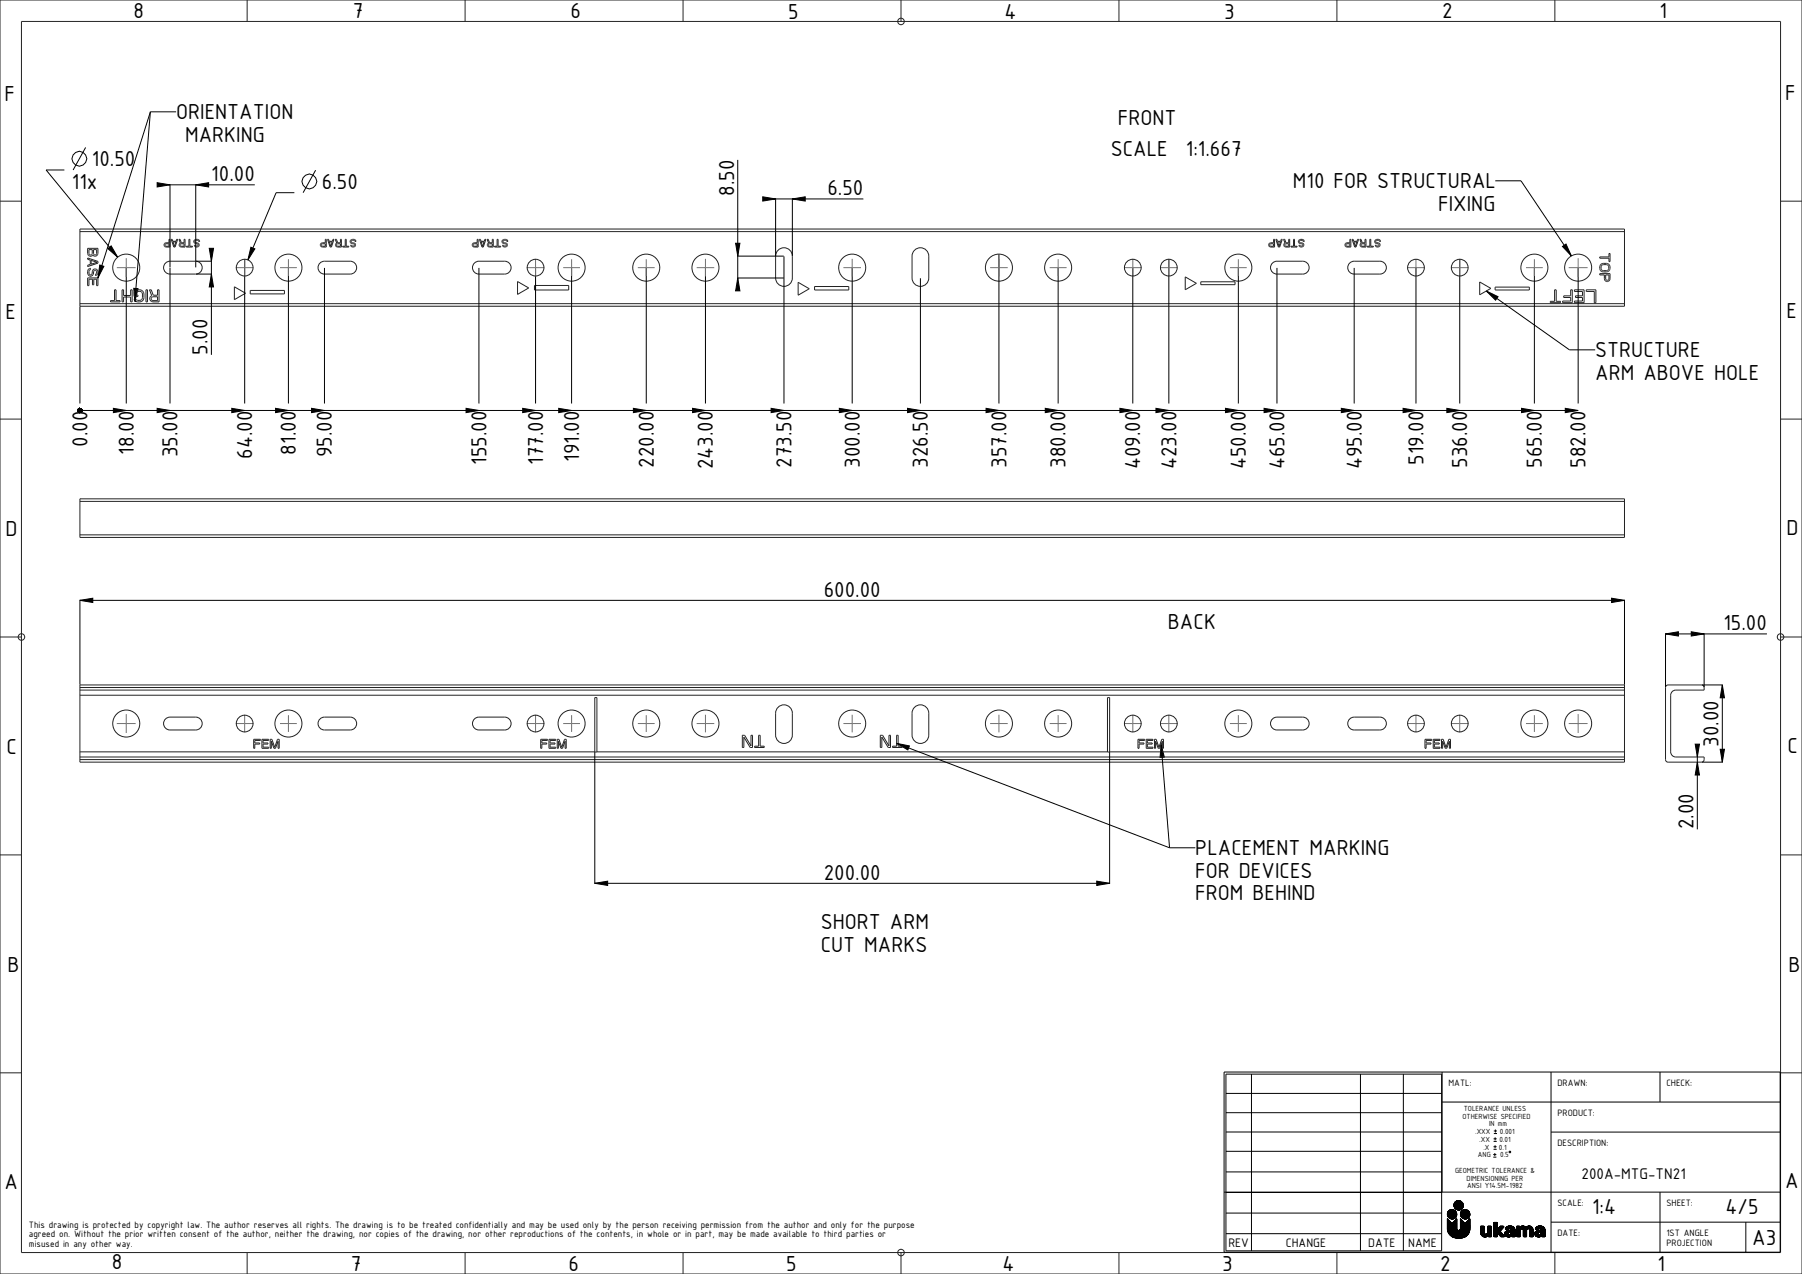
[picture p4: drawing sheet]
<svg xmlns="http://www.w3.org/2000/svg" width="420mm" height="297mm" viewBox="0 0 420 297" stroke-linecap="round" stroke-linejoin="round" font-family="sans-serif">
<defs><g id="words">
<g font-size="5.4">
<text x="31.1" y="4.2">8</text>
<text x="82.2" y="4.3">7</text>
<text x="132.9" y="4.3">6</text>
<text x="183.7" y="4.3">5</text>
<text x="234.1" y="4.3">4</text>
<text x="285.3" y="4.4">3</text>
<text x="336.2" y="4.2">2</text>
<text x="386.8" y="4.3">1</text>
<text x="1.1" y="23.5">F</text>
<text x="416.1" y="23.3">F</text>
<text x="41" y="27.8">ORIENTATION</text>
<text x="260.6" y="29.1">FRONT</text>
<text x="43.2" y="33.1">MARKING</text>
<text x="21.4" y="38.8">10.50</text>
<text x="258.9" y="36.3">SCALE</text>
<text x="276.4" y="36.3">1:1.667</text>
<text x="16.7" y="44">11x</text>
<text x="49.2" y="42.2">10.00</text>
<text x="75" y="44.1">6.50</text>
<text x="171.1" y="45.7" transform="rotate(-90 171.1 45.7)">8.50</text>
<text x="192.8" y="45.5">6.50</text>
<text x="301.4" y="43.9">M10 FOR STRUCTURAL</text>
<text x="335.2" y="49.2">FIXING</text>
<text x="1.3" y="74.3">E</text>
<text x="416.4" y="74.1">E</text>
<text x="48.4" y="82.7" transform="rotate(-90 48.4 82.7)">5.00</text>
<text x="371.8" y="83.3">STRUCTURE</text>
<text x="371.8" y="88.6">ARM ABOVE HOLE</text>
<text x="20.4" y="104.2" transform="rotate(-90 20.4 104.2)">0.00</text>
<text x="31.2" y="106" transform="rotate(-90 31.2 106)">18.00</text>
<text x="41.4" y="106.7" transform="rotate(-90 41.4 106.7)">35.00</text>
<text x="58.8" y="107" transform="rotate(-90 58.8 107)">64.00</text>
<text x="69" y="106" transform="rotate(-90 69 106)">81.00</text>
<text x="77.4" y="106.7" transform="rotate(-90 77.4 106.7)">95.00</text>
<text x="135" y="107.7" transform="rotate(-90 135 107.7)">191.00</text>
<text x="113.4" y="108.4" transform="rotate(-90 113.4 108.4)">155.00</text>
<text x="126.6" y="108.4" transform="rotate(-90 126.6 108.4)">177.00</text>
<text x="152.4" y="109.1" transform="rotate(-90 152.4 109.1)">220.00</text>
<text x="166.2" y="109.4" transform="rotate(-90 166.2 109.4)">243.00</text>
<text x="184.5" y="109.1" transform="rotate(-90 184.5 109.1)">273.50</text>
<text x="200.4" y="109.1" transform="rotate(-90 200.4 109.1)">300.00</text>
<text x="216.3" y="109.1" transform="rotate(-90 216.3 109.1)">326.50</text>
<text x="234.6" y="109.1" transform="rotate(-90 234.6 109.1)">357.00</text>
<text x="248.4" y="109.1" transform="rotate(-90 248.4 109.1)">380.00</text>
<text x="265.8" y="109.4" transform="rotate(-90 265.8 109.4)">409.00</text>
<text x="274.2" y="109.4" transform="rotate(-90 274.2 109.4)">423.00</text>
<text x="290.4" y="109.4" transform="rotate(-90 290.4 109.4)">450.00</text>
<text x="299.4" y="109.4" transform="rotate(-90 299.4 109.4)">465.00</text>
<text x="317.4" y="109.4" transform="rotate(-90 317.4 109.4)">495.00</text>
<text x="331.8" y="108.4" transform="rotate(-90 331.8 108.4)">519.00</text>
<text x="342" y="109.1" transform="rotate(-90 342 109.1)">536.00</text>
<text x="359.4" y="109.1" transform="rotate(-90 359.4 109.1)">565.00</text>
<text x="369.6" y="109.1" transform="rotate(-90 369.6 109.1)">582.00</text>
<text x="1.3" y="124.9">D</text>
<text x="416.4" y="124.7">D</text>
<text x="192" y="139.1">600.00</text>
<text x="272.2" y="146.6">BACK</text>
<text x="401.7" y="146.9">15.00</text>
<text x="1.5" y="175.8">C</text>
<text x="400.6" y="174.1" transform="rotate(-90 400.6 174.1)">30.00</text>
<text x="416.6" y="175.6">C</text>
<text x="394.7" y="193.3" transform="rotate(-90 394.7 193.3)">2.00</text>
<text x="278.6" y="199.4">PLACEMENT MARKING</text>
<text x="192" y="205">200.00</text>
<text x="278.6" y="204.6">FOR DEVICES</text>
<text x="278.6" y="209.9">FROM BEHIND</text>
<text x="191.3" y="216.7">SHORT ARM</text>
<text x="191.3" y="221.9">CUT MARKS</text>
<text x="1.8" y="226.7">B</text>
<text x="416.8" y="226.5">B</text>
<text x="1" y="277.2">A</text>
<text x="416.1" y="277">A</text>
<text x="371.1" y="283">1:4</text>
<text x="402.2" y="283.1">4/5</text>
<text x="408.4" y="290.2">A3</text>
<text x="26.1" y="295.8">8</text>
<text x="81.8" y="296.2">7</text>
<text x="132.5" y="296.3">6</text>
<text x="183.2" y="296.3">5</text>
<text x="233.7" y="296.3">4</text>
<text x="284.8" y="296.4">3</text>
<text x="335.7" y="296.2">2</text>
<text x="386.3" y="296.2">1</text>
</g>
<text font-size="3.9" x="368.6" y="274.9">200A-MTG-TN21</text>
<g font-size="3.1">
<text x="286.3" y="290.6">REV</text>
<text x="299.7" y="290.6">CHANGE</text>
<text x="318.9" y="290.6">DATE</text>
<text x="328.2" y="290.6">NAME</text>
</g>
<g font-size="2.3">
<text x="337.6" y="253.2">MATL:</text>
<text x="363" y="253.2">DRAWN:</text>
<text x="388.4" y="253.2">CHECK:</text>
<text x="363" y="260.2">PRODUCT:</text>
<text x="363" y="267.2">DESCRIPTION:</text>
<text x="363" y="281.2">SCALE:</text>
<text x="388.4" y="281.2">SHEET:</text>
<text x="6.7" y="286.2">This drawing is protected by copyright law. The author reserves all rights. The drawing is to be treated confidentially and may be used only by the person receiving permission from the author and only for the purpose</text>
<text x="6.7" y="288.4">agreed on. Without the prior written consent of the author, neither the drawing, nor copies of the drawing, nor other reproductions of the contents, in whole or in part, may be made available to third parties or</text>
<text x="6.7" y="290.7">misused in any other way.</text>
<text x="363" y="288.2">DATE:</text>
<text x="388.4" y="288.2">1ST ANGLE</text>
<text x="388.4" y="290.4">PROJECTION</text>
</g>
<g font-size="1.9">
<text x="340.9" y="260.8">OTHERWISE SPECIFIED</text>
<text x="341.2" y="259">TOLERANCE UNLESS</text>
<text x="347.1" y="262.6">IN mm</text>
<text x="343.8" y="264.4">.XXX</text>
<text x="344.5" y="269.8">ANG</text>
<text x="344.8" y="266.2">.XX</text>
<text x="345.7" y="268">.X</text>
<text x="349.3" y="268">0.1</text>
<text x="349.5" y="266.2">0.01</text>
<text x="349.6" y="264.4">0.001</text>
<text x="349.6" y="269.8">0.5</text>
<text x="339.1" y="273.4">GEOMETRIC TOLERANCE &amp;</text>
<text x="341.8" y="275.2">DIMENSIONING PER</text>
<text x="342" y="277">ANSI Y14.5M-1982</text>
</g>
</g></defs>
<g fill="none" stroke="#000" stroke-width=".23">
<path d="M15 39.6h-4.3l16.7 20.4M20 34.4l-3 5.2M35 26.1l-12.2 38.7M35 26.1l-3.6 44.1 .4 .1M35 26.1h6M73.6 39.7l-3 5.2M172 37.3v28M25.1 58l.8-.7 1.5 2.7zM36.6 42.6l3 .5-3 .5zM39.1 43.1h20.3M39.6 43v19.3M45.6 43.1l3-.5v1z"/>
<path d="M45.6 43v19.3M48.8 57.9h1l-.5 3zM58.5 57.6l.9 .4-1.6 2.6zM68.6 44.9h-4.2l-6.6 15.7M171.5 56.7h1l-.5 3zM171.8 59.7h10.9M177.8 45.9l3 .5-3 .5zM180.3 46.4h20.9M180.8 46.3v13.3M182.7 59.8v34.3M184.7 46.4l3-.5v1zM184.7 46.3v13.3"/>
<path d="M232.8 59.3v34.8M348.5 42.2h6l11.7 17.5M364.2 57.5l.8-.6 1.2 2.8zM18.6 71.5v22.6M23.3 61.8l.9 .3-1.4 2.7zM29.4 62.5v31.6M31.2 67.2l1 .1-.8 2.9zM39.6 62.5v31.6M45.7 63.9h3.7M45.7 60.9h3.7M49.3 63.9l.5 3h-1zM49.3 60.4v22.3"/>
<path d="M57 60.5v33.6M67.2 62.5v31.6M75.6 62.5v31.6M111.6 62.5v31.6M124.8 62.5v31.6M133.2 62.5v31.6M150.6 62.5v31.6M164.4 62.5v31.6M171.8 64.8h10.9M172 64.8l.5 3h-1zM198.6 62.5v31.6M214.5 64.9v29.2"/>
<path d="M246.6 62.5v31.6M264 62.5v31.6M272.4 60.5v33.6M288.6 62.5v31.6M297.6 62.5v31.6M315.6 62.5v31.6M330 62.5v31.6M340.2 60.5v33.6M346.4 67.8l2.8 1.4-.6 .8zM346.4 67.8l19.4 13.8h6M357.6 62.5v31.6M367.8 62.5v31.6"/>
<path d="M18.2 95.5l.3-.3 .4 .1 .2 .4-.2 .4-.4 .1-.3-.3zM18.6 95.7h349.2M26.4 95.2l3 .5-3 .5zM36.6 95.2l3 .5-3 .5zM54 95.2l3 .5-3 .5zM64.2 95.2l3 .5-3 .5zM72.6 95.2l3 .5-3 .5zM108.6 95.2l3 .5-3 .5zM121.8 95.2l3 .5-3 .5zM130.2 95.2l3 .5-3 .5zM147.6 95.2l3 .5-3 .5zM161.4 95.2l3 .5-3 .5z"/>
<path d="M179.7 95.2l3 .5-3 .5zM195.6 95.2l3 .5-3 .5zM211.5 95.2l3 .5-3 .5zM229.8 95.2l3 .5-3 .5zM243.6 95.2l3 .5-3 .5zM261 95.2l3 .5-3 .5zM269.4 95.2l3 .5-3 .5zM285.6 95.2l3 .5-3 .5zM294.6 95.2l3 .5-3 .5zM312.6 95.2l3 .5-3 .5zM327 95.2l3 .5-3 .5zM337.2 95.2l3 .5-3 .5z"/>
<path d="M354.6 95.2l3 .5-3 .5zM364.8 95.2l3 .5-3 .5zM18.6 140l3-.5v1zM18.6 139.8v19.8M18.6 140h360M375.6 139.5l3 .5-3 .5zM378.6 139.8v19.8M388.2 147.8l3-.5v1zM388.2 147.7v12.5M388.2 147.8h23.6M394.2 147.3l3 .5-3 .5zM396.7 159.7h4.9"/>
<path d="M397.2 147.7v12.5M401.4 159.7l.5 3h-1zM401.4 159.7v18M138.6 175.3v30.7M209 173.3l3 .6-.4 .9zM209 173.3l63.6 24.3M258.6 175.3v30.7M270.6 173.6l.8 2.9-1 .1zM270.6 173.6l2 24M395.1 173.5h1l-.5 3zM395.6 177.7l.5 3h-1zM395.6 176v17.3"/>
<path d="M396.7 177.7h4.9M400.9 174.7h1l-.5 3zM272.6 197.6h6M138.6 205.9l3-.5v1zM138.6 205.9h120M255.6 205.4l3 .5-3 .5zM285.3 249.9h129.6v42h-129.6zM285.7 250.4h50.3v41.2h-50.3zM285.7 254.9h50.3M285.7 259.4h50.3M291.7 250.4v41.2M317.1 250.4v41.2"/>
<path d="M327.1 250.4v41.2M336.1 256.9h78.8M336.1 249.9v28M361.5 249.9v42M386.9 249.9v7M285.3 277.9h129.6M285.7 263.9h50.3M285.7 268.4h50.3M285.7 273.2h50.3M285.7 278h50.3M339.6 280l-.7 .6M339.7 279.9l-.8 .8"/>
<path d="M339.8 279.9l-.9 .9M339.9 279.9l-1 1M340 279.9l-1.1 1.1M340.1 279.9l-1.2 1.2M340.1 279.9l-1.2 1.3M340.2 279.9l-1.3 1.3M340.3 279.9l-1.4 1.4M340.3 279.9l-1.4 1.5M340.4 280l-1.5 1.4M340.4 280l-1.4 1.5M348 269.8h.8M348.1 267.9h.7"/>
<path d="M348.1 266.1h.7M348.2 264.3h.7M348.4 268.8v.7M348.5 267v.7M348.5 265.1v.8M348.5 263.3v.7M348.8 269.2h-.8M348.8 267.3h-.7M348.8 265.5h-.7M348.9 263.7h-.7M361.5 263.9h53.4M386.9 277.9v14"/>
<path d="M285.7 282.8h50.3M285.7 287.6h50.3M337.3 286.4l.2 .9 .5 .7 .7 .4 .8 .2M337.3 284.1l1.1 1.1M337.3 284.1v2.3M337.3 284.1v.1M337.3 283.2l.3 .5 .4 .4M337.4 284.1l-.1 .2M337.4 284.2l-.1 .1M337.5 284.2l-.2 .2M337.5 284.3l-.2 .2M337.5 284.3l-.2 .3"/>
<path d="M337.6 284.4l-.3 .3M337.6 284.4l-.3 .4M337.7 284.5l-.4 .3M337.7 284.5l-.4 .4M337.8 284.5l-.5 .5M337.8 284.6l-.5 .5M337.8 284.6l-.5 .6M337.9 284.7l-.6 .6M337.9 282.1l-.4 .5M338 284.7l-.7 .7M338 284.8l-.7 .7M338 284.1l.4 .1"/>
<path d="M338 284.8l-.7 .8M338.1 284.9l-.8 .8M338.1 282l-.7 .7M338.2 284.9l-.9 .9M338.2 282l-.8 .8M338.2 285l-.9 .9M338.2 285l-.9 1M338.3 285.1l-1 1M338.3 282l-1 .9M338.3 285.1l-1 1.1M338.4 285.1l-1.1 1.1M338.4 282l-1.1 1"/>
<path d="M338.5 282l-1.2 1.1M338.6 282l-1.3 1.2M338.6 282l-1.3 1.3M338.7 282l-1.3 1.3M338.8 282l-1.4 1.4M338.8 282l-1.4 1.5M338.8 284.1l-.4 .1M338.9 282.1l-1.5 1.4M338.9 282.1l-1.4 1.5M339 282.1l-1.5 1.5 1.5-1.4M339.1 282.2l-1.6 1.5M339.1 282.2l-1.5 1.6"/>
<path d="M339.2 281.8l1.5-1.6-1.5 1.6M339.2 282.3a1.1 1.1 0 0 0-1.2-.2 1.1 1.1 0 0 0-.7 1.1M339.2 282.3l.3 .8M339.2 282.3l-1.6 1.5M339.2 281.8l1.6-1.5-1.5 1.5M339.3 282.3l-1.6 1.6M339.3 282.4l-1.6 1.5M339.3 282.4l-1.5 1.6M339.4 282.5l-1.6 1.5M339.4 282.5l-1.5 1.5M339.4 283.6l-.4 .4M339.4 282.6l-1.4 1.5"/>
<path d="M339.4 280l-.4 .5M339.5 282.7l-1.5 1.4M339.5 282.7l-1.4 1.4M339.5 283.4l-.7 .7M339.5 282.8l-1.4 1.3M339.5 283.3l-.8 .9M339.5 282.8l-1.3 1.4M339.5 282.9l-1.2 1.3M339.5 283.2l-.9 1M339.5 283l-1.2 1.2M339.5 283.1l-1 1.1M339.5 283.1l-1.1 1.1"/>
<path d="M339.5 288.6h.9M339.5 286.4l.5 .4M339.5 284.1v2.3M339.5 284.1l-2.2 2.2M339.5 284.1l-2.2 2.3M339.5 284.2l-2.2 2.3M339.5 284.3l-2.2 2.3M339.5 284.4l-2.2 2.2M339.5 284.5l-2.1 2.2M339.5 284.5l-2.1 2.3M339.5 284.6l-2.1 2.3M339.5 284.7l-2.1 2.2"/>
<path d="M339.5 284.8l-2.1 2.2M339.5 284.9l-2.1 2.2M339.5 285l-2 2.1M339.5 285l-2 2.2M339.5 285.1l-2 2.1M339.5 285.2l-2 2.1 2-2M339.5 285.4l-1.9 2M339.5 285.4l-1.9 2.1M339.5 285.5l-1.9 2M339.5 285.6l-1.8 2M339.5 285.7l-1.8 1.9M339.5 285.8l-1.8 1.9"/>
<path d="M339.5 285.9l-1.7 1.8 1.7-1.8M339.5 286l-1.7 1.8M339.5 286.1l-1.6 1.7M339.5 286.2l-1.6 1.7M339.5 286.3l-1.5 1.6 1.5-1.5M339.5 283.1l-.1 .6-.6 .4M339.5 286.4l-1.5 1.6M339.6 286.5l-1.6 1.5M339.6 286.6l-1.5 1.5M339.6 286.7l-1.4 1.4M339.7 286.8l-1.5 1.4M339.8 286.8l-1.5 1.4"/>
<path d="M339.9 286.8l-1.5 1.5M340 286.8l-1.6 1.5M340 286.8l-1.5 1.5M340.2 286.8l-1.7 1.6M340.4 284.1v2.3l-.4 .4M340.4 284.1l1.1 1.1M340.4 284.8l.3-.3-.3 .4M340.4 285.1l.4-.5-.4 .6M340.4 285.4l.6-.7-.6 .8M340.4 285.9l.9-.9-.9 1M340.4 284.1h.1M340.4 283.2l.2 .5 .5 .4"/>
<path d="M340.4 284.1v.1M340.4 284.1v.2M340.5 284.2l-.1 .1M340.5 280l-1.5 1.5M340.5 284.2l-.1 .2M340.6 284.3l-.2 .2M340.6 283.7l1.5-1.5-1.5 1.6M340.6 280.1l-1.5 1.5M340.6 284.3l-.2 .3M340.6 284.4l-.2 .3M340.6 280.1l-1.5 1.6M340.7 284.4l-.3 .4"/>
<path d="M340.7 280.2l-1.6 1.5M340.8 283.9l1.5-1.6-1.5 1.6M340.8 284.5l-.4 .5M340.9 280.3l-1.6 1.6M340.9 280.4l-1.5 1.5M340.9 284.6l-.5 .6M341 280.5l-1.5 1.5M341 281.5l-.6 .5M341 284.7l-.6 .6M341 282.1l-.5 .5M341 280.6l-1.4 1.4M341 281.3l-.7 .7"/>
<path d="M341 280.7l-1.4 1.3M341 280.7l-1.3 1.4M341 281.2l-.8 .9M341.1 280.8l-1.3 1.3M341.1 280.9l-1.2 1.2M341.1 281.1l-1 1M341.1 281l-1.1 1.1M341.1 281l-1.2 1.1M341.1 284.8l-.7 .8M341.1 282l-.6 .7M341.1 284.8l-.7 .9M341.2 284.9l-.8 .8"/>
<path d="M341.2 284.9l-.8 .9M341.2 282l-.8 .8M341.3 282l-.9 .9M341.3 285.1l-.9 1M341.4 285.1l-1 1.1M341.4 282l-1 1M341.5 282l.8 .3M341.5 282a1.1 1.1 0 0 0-1.1 1.2M341.5 282l-1.1 1.1M341.6 282l-1.2 1.2M341.7 282l-1.3 1.3M341.8 282l-1.4 1.4"/>
<path d="M341.9 282l-1.4 1.5M341.9 282.1l-1.4 1.4M342 282.1l-1.5 1.5 1.5-1.5M342.1 282.1l-1.5 1.6M342.2 287.6l-.6 .6M342.2 282.3l-1.5 1.5 1.5-1.5M342.3 282.3l.3 .8M342.3 282.3l-1.6 1.6M342.4 287.4l-1 1M342.4 282.4l-1.5 1.6 1.5-1.5M342.4 287.3l-1.2 1.1M342.5 282.5l-1.5 1.5"/>
<path d="M342.5 283.6l-.5 .5M342.5 287.1l-1.4 1.4M342.5 282.6l-1.5 1.5M342.5 282.6l-1.4 1.5M342.5 287l-1.5 1.5M342.5 282.7l-1.4 1.4M342.5 283.4l-.6 .7M342.5 286.9l-1.6 1.7M342.6 282.8l-1.4 1.3M342.6 286.8l-1.8 1.8M342.6 283.3l-.9 .9M342.6 282.8l-1.4 1.4"/>
<path d="M342.6 286.7l-1.9 1.9M342.6 282.9l-1.3 1.3M342.6 283.2l-1 1M342.6 286.6l-2 2M342.6 286.5l-2.1 2.1M342.6 283l-1.2 1.2M342.6 283.1l-1 1.1M342.6 286.4l-2.2 2.2M342.6 283l-1.1 1.2M342.6 284.1v2.5l-.2 .8-.8 .9-1.2 .3M342.6 284.1l-2.2 2.2M342.6 284.1l-2.2 2.3"/>
<path d="M342.6 284.2l-2.2 2.3M342.6 284.3l-2.3 2.3M342.6 284.4l-4 4M342.6 284.5l-4 3.9M342.6 284.5l-3.9 3.9M342.6 284.6l-3.9 3.9M342.6 284.7l-3.8 3.8M342.6 284.8l-3.7 3.7M342.6 284.9l-3.7 3.6M342.6 284.9l-3.6 3.6M342.6 285l-3.5 3.6M342.6 285.1l-3.5 3.5"/>
<path d="M342.6 285.2l-3.4 3.4M342.6 285.3l-3.3 3.3M342.6 285.4l-3.3 3.2M342.6 285.4l-3.2 3.2M342.6 285.5l-3.1 3.1M342.6 285.6l-3 3M342.6 285.7l-2.9 2.9M342.6 285.8l-2.9 2.8M342.6 285.9l-2.8 2.7M342.6 285.9l-2.7 2.7M342.6 286l-2.6 2.6M342.6 286.1l-2.5 2.5"/>
<path d="M342.6 286.2l-2.4 2.4M342.6 286.3l-2.4 2.3M342.6 286.4l-2.3 2.2M342.6 283.1l-.1 .5-.4 .4-.4 .2-.6-.1M345.1 286v1.5l.3 .6M345.2 285.9l-.1 .1M345.3 285.9l-.2 .1M345.4 288.1l.6 .3 .5-.1 .3-.3v.2M345.4 285.9l-.3 .2M345.5 285.9l-.4 .3M345.5 285.9l-.4 .4M345.6 285.9l-.5 .5"/>
<path d="M345.7 285.9l-.6 .6M345.8 285.9l-.7 .6M345.9 285.9l-.8 .7M345.9 285.9l-.8 .1M345.9 285.9v.1M345.9 285.9l-.8 .8M345.9 285.9l-.8 .9M345.9 286l-.8 .9M345.9 287.3l.2 .3 .3 .1 .3-.1 .1-.3M345.9 286v1.3M345.9 286.1l-.8 .9M345.9 286.2l-.8 .9"/>
<path d="M345.9 286.3l-.8 .9M345.9 286.4l-.8 .9M345.9 286.5l-.8 .9M345.9 286.6l-.8 .9M345.9 286.7l-.8 .9M345.9 286.8l-.7 .9M345.9 286.9l-.7 .8M345.9 286.9l-.7 .9M345.9 287l-.7 .8M345.9 287.1l-.7 .8M345.9 287.2l-.6 .7M345.9 287.3l-.6 .7"/>
<path d="M346 287.4l-.7 .6M346 287.4l-.6 .7M346 287.5l-.6 .6 .6-.6M346 287.6l-.5 .6M346.1 287.7l-.6 .5M346.2 287.7l-.6 .5 .6-.5M346.3 287.7l-.6 .6M346.4 287.7l-.7 .6M346.5 287.7l-.7 .6M346.8 285.9v1.4M346.8 288.2l.1 .1M346.9 285.9h-.1"/>
<path d="M346.9 285.9h.6M346.9 285.9l-.1 .1M347 285.9l-.2 .2M347.1 285.9l-.3 .3M347.2 285.9l-.4 .4M347.3 285.9l-.5 .5M347.4 285.9l-.6 .5M347.4 285.9l-.6 .6M347.5 285.9h.1M347.5 285.9l-.7 .7M347.6 285.9l-.8 .8M347.6 285.9l-.8 .9"/>
<path d="M347.6 285.9v2.3M347.6 288.2l-.7 .1M347.6 286l-.8 .9M347.6 286.1l-.8 .9M347.6 286.2l-.8 .9M347.6 286.3l-.8 .9M347.6 286.4l-.8 .9M347.6 286.5l-.8 .9M347.6 286.6l-1.7 1.7M347.6 286.7l-1.7 1.7M347.6 286.8l-1.6 1.6M347.6 286.9l-1.5 1.5"/>
<path d="M347.6 286.9l-1.4 1.5M347.6 287l-1.3 1.3M347.6 287.1l-1.2 1.2M347.6 287.2l-1.1 1.1M347.6 287.3l-.8 .8M347.6 287.3l-.8 .9M347.6 287.4l-.8 .9M347.6 287.5l-.7 .8M347.6 287.6l-.7 .7M347.6 287.7l-.6 .6M347.6 287.8l-.5 .5M347.6 287.9l-.4 .4"/>
<path d="M347.6 288l-.3 .3M347.6 288.1l-.2 .2M347.6 288.2l-.1 .1M348.2 288.2v.1M348.2 285.1v3.1M348.2 288.3h.1M348.2 285h.1M348.3 288.3h.5M348.3 285l-.1 .1M348.3 285h.5M348.4 285l-.2 .2M348.5 285l-.3 .3"/>
<path d="M348.6 285l-.4 .4M348.7 285l-.5 .5M348.8 285l-.6 .5M348.8 285l-.6 .6M348.8 285h.1M348.9 285l-.7 .7M348.9 285l-.7 .8M348.9 285l.1 .1M348.9 285l-.7 .9M348.9 288.2v.1M349 287.5l-.8 .8M349 287.6l-.8 .7"/>
<path d="M349 287.7l-.7 .6M349 287.7l-.6 .6M349 287.8l-.5 .5M349 287.9l-.5 .4M349 288l-.4 .3M349 288.1l-.3 .2M349 288.1l-.2 .2M349 285.1v1.6l.7-.8h.8M349 285.1l-.8 .9M349 285.2l-.8 .8M349 285.3l-.8 .8M349 285.3l-.8 .9"/>
<path d="M349 285.4l-.8 .9M349 285.5l-.8 .9M349 285.6l-.8 .9M349 285.7l-.8 .8M349 285.8l-.8 .8M349 285.8l-.8 .9M349 285.9l-.8 .9M349 286l-.8 .9M349 286.1l-.8 .8M349 286.2l-.8 .8M349 286.3l-.8 .8M349 286.3l-.8 .9"/>
<path d="M349 286.4l-.8 .9M349 286.5l-.8 .9M349.2 287.6l.5-.5-.5 .6M349.6 287l1 1.1M349.6 287l-.5 .6M349.7 287l-.5 .6M349.7 288.2l.1 .1M349.7 288.2l-.7-.9-.2 1M349.7 285.9l-1.5 1.5M349.8 288.3h.1M349.8 287.2l-.5 .5M349.8 287.2l-.5 .6"/>
<path d="M349.8 285.9l-1.6 1.6M349.8 287.2l-.4 .7M349.9 288.3h.6M349.9 285.9l-1.7 1.7M350 287.4l-.5 .6M350 285.9l-1.8 1.8M350 287.5l-.5 .5M350.1 287.5l-.5 .6M350.1 285.9l-1.9 1.9M350.1 287.6l-.5 .5M350.1 287.6l-.4 .6M350.2 285.9l-2 2"/>
<path d="M350.2 287.7l-.5 .5M350.3 287.7l-.6 .6M350.3 286.2l-1.2 1.3M350.3 287.8l-.5 .5M350.3 285.9l-2.1 2.1M350.3 287.8l-.4 .5M350.4 287.9l-.5 .4M350.4 285.9l-2.2 2.2M350.4 287.9l-.4 .4M350.4 288l-.3 .3M350.5 285.9l-2.3 2.3M350.5 285.9l-2.3 2.4"/>
<path d="M350.5 285.9l-.9 1.1M350.5 288l-.3 .3M350.5 285.9l-1.4 1.6M350.5 288.1l-.2 .2M350.6 288.1l-.3 .2M350.6 288.1v.1M350.6 288.2l-.2 .1M350.6 288.2l-.1 .1M350.7 287.6l.1 .4M350.8 288l.3 .3M350.9 286.6h.1M351 286.6h.5"/>
<path d="M351 287.1l-.2 .2M351.1 288.3l.5 .1M351.2 287l-.5 .4M351.3 286l-.4 .4M351.3 286.9l-.6 .6M351.4 286.9l-.7 .7M351.4 285.9l-.5 .6M351.5 287.6l-.6 .5M351.5 287.7l-.5 .5 .6-.4M351.5 286.9l-.8 .8M351.6 285.9l-.7 .6M351.6 287.8h.2"/>
<path d="M351.6 287.8l-.5 .4M351.7 286.8l-1 1M351.7 285.8l-.8 .8M351.7 287.8l-.6 .5M351.7 287.8l-.5 .5M351.8 285.8l-.9 .8M351.8 287.8l-.5 .5M351.8 286.8l-1 1.1M351.9 285.8l-.9 .8M351.9 287.3l-.4 .2 .1 .3M351.9 287.8l-.6 .5M351.9 285.8l-.8 .8"/>
<path d="M351.9 286.8l-1.1 1.2M352 286.3l.2 .1 .1 .3M352 286.3l-.5 .3M352 285.8l-.8 .2-.3 .6M352 285.8l.8 .3M352 285.8l-.8 .8M352 287.8l-.6 .5M352 288.3l.3-.3 .1 .3M352 288.3l-.4 .1M352 286.8l-1.2 1.2M352.1 285.8l-.8 .8M352.1 286.8l-1.2 1.3"/>
<path d="M352.2 285.8l-.9 .8M352.2 286.8l-1.3 1.3 .6-.6M352.2 285.8l-.8 .8M352.3 286.7l-1.2 .4-.4 .5M352.3 286.7l.6-.6-1.3 1.3M352.3 287.3l-.1 .4-.4 .1M352.3 287.3h-.4M352.3 285.8l-.8 .8M352.4 288.3h.1M352.4 285.9l-.6 .5M352.4 288.3h.6M352.5 285.9l-.6 .4"/>
<path d="M352.5 285.9l-.5 .4M352.6 285.9l-.5 .4M352.6 285.9l-.5 .5M352.7 286l-.5 .4M352.7 286l-.4 .5M352.8 286l-.5 .5M352.8 286.1l.3 .5v1.6M352.8 286.1l-.5 .5M352.9 286.2l-1.1 1.1M352.9 286.2l-1 1.1M353 286.3l-1 1M353 286.3l-.9 .9"/>
<path d="M353 286.4l-.8 .8M353.1 286.4l-.8 .9M353.1 286.5l-.8 .9M353.1 286.6l-.8 .8M353.1 286.6l-.9 1M353.1 286.7l-1.6 1.7M353.1 288.2l-.1 .1M353.1 286.8l-1.6 1.6M353.1 286.9l-1.5 1.5M353.1 287l-1.4 1.4M353.1 287l-1.3 1.3M353.1 287.1l-1.2 1.2"/>
<path d="M353.1 287.2l-1.1 1.1M353.1 287.3l-.8 .8M353.1 287.4l-.8 .8M353.1 287.5l-.7 .8M353.1 287.6l-.7 .7M353.1 287.7l-.6 .6M353.1 287.8l-.5 .5M353.1 287.9l-.4 .4M353.1 288l-.3 .3M353.1 288.1l-.2 .2M353.5 288.2l.1 .1M353.5 286v2.2"/>
<path d="M353.5 286.6l.7-.7-.7 .8M353.6 288.3h.1M353.6 285.9l-.1 .1M353.6 288.3h.6M353.6 285.9l.7 .1M353.7 285.9l-.2 .1M353.8 285.9l-.3 .2M353.9 285.9l-.4 .3M353.9 285.9l-.4 .4M354 285.9l-.5 .5M354.1 285.9l-.6 .5M354.2 285.9l-.7 .6"/>
<path d="M354.3 286l-.8 .8M354.3 286l-.8 .9M354.3 288.2l-.1 .1M354.3 286.9v1.3M354.3 286.9l-.8 .9M354.3 287l-.8 .9M354.3 287.1l-.8 .8M354.3 287.1l-.8 .9M354.3 287.2l-.8 .9M354.3 287.3l-.8 .9M354.3 287.4l-.8 .9M354.3 287.5l-.7 .8"/>
<path d="M354.3 287.6l-.7 .7M354.3 287.7l-.6 .6M354.3 287.8l-.5 .5M354.3 287.9l-.4 .4M354.3 288l-.3 .3M354.3 288l-.2 .3M354.3 288.1l-.2 .2M354.3 286.8l-.8 .9M354.3 286.7l-.8 .9M354.6 285.9l-1.1 1M354.6 285.9l-.3 .2v-.1M354.7 286.4l.2 .2 .1 .3"/>
<path d="M354.7 286.4l-.3 .2-.1 .3M354.7 285.9l-1.2 1.1M354.8 285.8l-1.3 1.3M354.9 285.8l-1.4 1.4M355 285.8l-.4 .1M355 285.8l.4 .1 .3 .3 .3-.3M355 285.8l-1.5 1.5M355 286.6l.6-.6-.6 .7M355 286.9l.1 1.4M355.1 285.8l-1.6 1.6M355.1 288.3h.1M355.2 288.3h.5"/>
<path d="M355.2 285.8l-1.7 1.7M355.3 285.9l-.7 .6M355.3 285.9l-.6 .5M355.4 285.9l-.6 .6M355.5 286l-.6 .5M355.5 286l-.5 .6M355.6 286.1l-.6 .7M355.8 288.2l-.1 .1M355.8 287l-.8 .8M355.8 287l-.8 .9M355.8 287.1l-.8 .9M355.8 287.2l-.8 .9"/>
<path d="M355.8 287.3l-.8 .9M355.8 287.4l-.8 .8M355.8 287.5l-.7 .8M355.8 287.6l-.7 .7M355.8 287.7l-.6 .6M355.8 287.8l-.5 .5M355.8 287.9l-.4 .4M355.8 287.9l-.3 .4M355.8 288l-.3 .3M355.8 288.1l-.2 .2M355.8 286.9l-.8 .8M355.8 286.8l-.8 .9"/>
<path d="M355.8 286.7l-.8 .9M356 285.9l.6-.1 .5 .3M356 285.9l-1 1M356.2 286.4l.2 .2M356.2 286.4l-.4 .3v1.5M356.2 285.9l-1.2 1.1M356.3 285.8l-1.3 1.3M356.4 285.8l-1.4 1.4M356.4 286.6l.1 .3M356.5 286.6l.5-.6-.5 .6M356.5 285.8l-1.5 1.4M356.5 288.2l.2 .1"/>
<path d="M356.5 286.9v1.3M356.5 285.8l-1.5 1.5M356.6 285.8l-1.6 1.6M356.7 288.3h.5M356.7 285.8l-1.7 1.7M356.7 285.9l-.6 .6M356.8 285.9l-.6 .5M356.9 285.9l-.7 .6M356.9 285.9l-.6 .6M357 286l-.6 .5M357.1 286.1l-.6 .6M357.1 286.1l.2 .8"/>
<path d="M357.1 286.1l-.6 .7M357.2 286.2l-.7 .7M357.2 286.3l-.7 .7M357.2 286.3l-.7 .8M357.2 286.4l-.7 .8M357.3 286.4l-.8 .8M357.3 286.5l-.8 .8M357.3 286.6l-.8 .8M357.3 286.6l-.8 .9M357.3 286.7l-.8 .9M357.3 286.8l-.8 .9M357.3 288.2l-.1 .1"/>
<path d="M357.3 286.9v1.3M357.3 286.9l-.8 .8M357.3 287l-.8 .8M357.3 287l-.8 .9M357.3 287.1l-.8 .9M357.3 287.2l-.8 .9M357.3 287.3l-.8 .8M357.3 287.4l-.8 .8M357.3 287.5l-.7 .8M357.3 287.6l-.7 .7M357.3 287.7l-.6 .6M357.3 287.8l-.5 .5"/>
<path d="M357.3 287.9l-.4 .4M357.3 288l-.3 .3M357.3 288.1l-.2 .2M357.7 287.6l.1 .4M357.8 288l.3 .3M357.9 286.5v.1M357.9 286.6h.1M358 287.1l-.2 .2M358.1 286.1l-.1 .1M358.1 288.3h.9M358.2 287l-.5 .4M358.3 285.9l-.4 .5"/>
<path d="M358.3 286.9l-.6 .7M358.4 286.9l-.7 .7M358.5 285.9l-.6 .6M358.5 287.6l-.6 .5M358.5 287.7l-.5 .5M358.6 286.9l-.9 .8M358.6 287.8l-.6 .4M358.6 287.8h.2M358.6 285.9l-.7 .6M358.6 287.8l-.5 .4M358.7 286.8l-1 1M358.7 285.8l-.8 .8"/>
<path d="M358.7 287.8l-.6 .5M358.7 287.8l-.5 .5M358.8 285.8l-.9 .8M358.8 287.8l-.5 .5M358.8 286.8l-1 1.1M358.9 285.8l-.9 .8M358.9 287.3l-.4 .2 .1 .3M358.9 287.8l-.6 .5M358.9 285.8l-.8 .8M358.9 286.8l-1.1 1.2M359 286.3l.2 .1 .1 .3M359 286.3l-.5 .3h-.5"/>
<path d="M359 285.8l-.8 .2-.3 .5M359 285.8l.8 .3M359 285.8l-.8 .8M359 288.3l.3-.3 .1 .3M359 287.8l-.6 .5M359 286.8l-1.2 1.2M359.1 285.8l-.8 .8M359.1 286.8l-1.2 1.3M359.2 285.8l-.9 .8M359.2 286.8l-1.3 1.3 .6-.6M359.3 285.8l-.9 .8M359.3 286.7l-1.3 .4-.3 .5"/>
<path d="M359.3 286.7l.6-.6-1.2 1.2M359.3 287.3l-.1 .4-.4 .1M359.3 287.3h-.4M359.3 285.8l-.7 .7M359.4 288.3h.6M359.4 285.9l-.6 .4M359.5 285.9l-.6 .4M359.5 285.9l-.5 .4M359.6 285.9l-.5 .4M359.6 285.9l-.5 .5M359.7 286l-.5 .4M359.7 286l-.4 .5"/>
<path d="M359.8 286l-.5 .6M359.8 286.1l.3 .7M359.8 286.1l-.5 .5M359.9 286.2l-1.1 1.1M359.9 286.2l-1 1.1M360 286.3l-1 1M360 286.3l-.9 .9M360 286.4l-.8 .8M360.1 286.4l-.8 .9M360.1 286.5l-.8 .9M360.1 286.6l-.8 .9M360.1 286.6l-.9 1"/>
<path d="M360.1 286.7l-1.6 1.7M360.1 288.2l-.1 .1M360.1 286.8v1.4M360.1 286.8l-1.6 1.6M360.1 286.9l-1.5 1.5M360.1 287l-1.4 1.4M360.1 287l-1.3 1.3M360.1 287.1l-1.2 1.2M360.1 287.2l-1 1.1M360.1 287.3l-.8 .9M360.1 287.4l-.8 .8M360.1 287.5l-.7 .8"/>
<path d="M360.1 287.6l-.7 .7M360.1 287.7l-.6 .6M360.1 287.8l-.5 .5M360.1 287.9l-.4 .4M360.1 288l-.4 .3M360.1 288l-.3 .3M360.1 288.1l-.2 .2M361.5 284.9h53.4M406.9 284.9v7"/>
<circle cx="18.5" cy="37" r="1.72"/>
<circle cx="72.1" cy="42.3" r="1.72"/>
<circle cx="351.9" cy="268.6" r=".19"/>
<circle cx="340" cy="281" r="1.1"/>
</g>
<g fill="#000">
<path d="M25.1 58l.8-.7 1.5 2.7zM36.6 42.6l3 .5-3 .5zM45.6 43.1l3-.5v1zM171.5 56.7h1l-.5 3zM177.8 45.9l3 .5-3 .5zM184.7 46.4l3-.5v1zM364.2 57.5l.8-.6 1.2 2.8zM23.3 61.8l.9 .3-1.4 2.7zM31.2 67.2l1 .1-.8 2.9zM48.8 57.9h1l-.5 3zM49.3 63.9l.5 3h-1zM58.5 57.6l.9 .4-1.6 2.6z"/>
<path d="M172 64.8l.5 3h-1zM346.4 67.8l2.8 1.4-.6 .8zM18.2 95.5l.3-.3 .4 .1 .2 .4-.2 .4-.4 .1-.3-.3zM26.4 95.2l3 .5-3 .5zM36.6 95.2l3 .5-3 .5zM54 95.2l3 .5-3 .5zM64.2 95.2l3 .5-3 .5zM72.6 95.2l3 .5-3 .5zM108.6 95.2l3 .5-3 .5zM121.8 95.2l3 .5-3 .5zM130.2 95.2l3 .5-3 .5zM147.6 95.2l3 .5-3 .5z"/>
<path d="M161.4 95.2l3 .5-3 .5zM179.7 95.2l3 .5-3 .5zM195.6 95.2l3 .5-3 .5zM211.5 95.2l3 .5-3 .5zM229.8 95.2l3 .5-3 .5zM243.6 95.2l3 .5-3 .5zM261 95.2l3 .5-3 .5zM269.4 95.2l3 .5-3 .5zM285.6 95.2l3 .5-3 .5zM294.6 95.2l3 .5-3 .5zM312.6 95.2l3 .5-3 .5zM327 95.2l3 .5-3 .5z"/>
<path d="M337.2 95.2l3 .5-3 .5zM354.6 95.2l3 .5-3 .5zM364.8 95.2l3 .5-3 .5zM18.6 140l3-.5v1zM375.6 139.5l3 .5-3 .5zM388.2 147.8l3-.5v1zM394.2 147.3l3 .5-3 .5zM401.4 159.7l.5 3h-1zM209 173.3l3 .6-.4 .9zM270.6 173.6l.8 2.9-1 .1zM395.1 173.5h1l-.5 3zM395.6 177.7l.5 3h-1z"/>
<path d="M400.9 174.7h1l-.5 3zM138.6 205.9l3-.5v1zM255.6 205.4l3 .5-3 .5z"/>
</g>
<g fill="none" stroke="#222" stroke-width=".23">
<path d="M0 0h420v297h-420zM5 5h410v287h-410zM57.6 0v5M108.4 0v5M159.2 0v5M210 0v5M260.8 0v5M311.6 0v5M362.4 0v5M0 46.9h5M18.6 53.4h360v18h-360zM18.6 54h360"/>
<path d="M20.4 57.9h2.4v1.2a.63 .63 0 0 1-.4 .6 .63 .63 0 0 1-.7-.3 .66 .66 0 0 1-.8 .3 .66 .66 0 0 1-.5-.6zM20.7 58.2h.8v.9l-.2 .3-.5-.1zM21.8 58.2h.7v.9l-.1 .3-.5-.1zM38.4 56.8l1-.2v-.8h.2v1.8h-1.1l-.3-.4zM38.6 56.9l.8-.1v.6h-.8zM39.9 55.8h.2l.2 .5h.7l.2-.5h.2l-.6 1.8h-.3zM40.3 56.4h.7l-.3 1zM41.7 55.8h.3l.3 .8h.6v-.8h.2v1.8h-.9a.48 .48 0 0 1-.5-.4 .48 .48 0 0 1 .3-.5zM42.1 56.9l.8-.1v.6h-.8zM44 55.8h.3v1.6h.6v.2h-1.5v-.2h.6zM45.4 55.9l.8-.1 .3 .5-.8-.3-.3 .3 .1 .2a.85 .85 0 0 1 .9 .7 .61 .61 0 0 1-.6 .4 .61 .61 0 0 1-.5-.4l.6 .2 .3-.2v-.3a.91 .91 0 0 1-1-.7zM74.8 56.8l1-.2v-.8h.2v1.8h-1l-.3-.4z"/>
<path d="M75 56.9l.8-.1v.6h-.8zM76.3 55.8h.3l.1 .5h.8l.1-.5h.2l-.6 1.8h-.3zM76.8 56.4h.6l-.3 1zM78.1 55.8h.3l.3 .8h.6v-.8h.3v1.8h-.9a.48 .48 0 0 1-.5-.4 .48 .48 0 0 1 .3-.5zM78.5 56.9l.8-.1v.6h-.8zM80.5 55.8h.2v1.6h.6v.2h-1.4v-.2h.6zM81.8 55.9l.8-.1 .4 .5-.8-.3-.4 .3 .1 .2a.85 .85 0 0 1 1 .7 .61 .61 0 0 1-.6 .4 .61 .61 0 0 1-.6-.4l.7 .2 .2-.2v-.3a.91 .91 0 0 1-1-.7zM110.2 56.8l1-.2v-.8h.2v1.8h-1l-.3-.4zM110.4 56.9l.8-.1v.6h-.8zM111.7 55.8h.3l.1 .5h.8l.1-.5h.2l-.6 1.8h-.3zM112.2 56.4h.6l-.3 1zM113.5 55.8h.3l.3 .8h.6v-.8h.3v1.8h-.9a.48 .48 0 0 1-.5-.4 .48 .48 0 0 1 .3-.5z"/>
<path d="M113.9 56.9l.8-.1v.6h-.8zM115.9 55.8h.2v1.6h.6v.2h-1.4v-.2h.6zM117.2 55.9l.8-.1 .4 .5-.8-.3-.4 .3 .1 .2a.85 .85 0 0 1 1 .7 .61 .61 0 0 1-.6 .4 .61 .61 0 0 1-.6-.4l.7 .2 .2-.2v-.3a.91 .91 0 0 1-1-.7zM181.3 58.3a1.95 1.95 0 0 1 2.2-.4 1.95 1.95 0 0 1 1.2 1.8v5.1a1.95 1.95 0 0 1-2 2 1.95 1.95 0 0 1-1.9-2v-5.1v-.5zM213.1 58.3a1.95 1.95 0 0 1 2.2-.4 1.95 1.95 0 0 1 1.2 1.8v5.1a1.95 1.95 0 0 1-2 2 1.95 1.95 0 0 1-1.9-2v-5.1v-.5zM295.8 56.8l1-.2v-.8h.3v1.8h-1.1l-.3-.4zM296 56.9l.8-.1v.6h-.8zM297.4 55.8h.2l.1 .5h.8l.1-.5h.3l-.6 1.8h-.3zM297.8 56.4h.7l-.4 1zM299.2 55.8h.2l.3 .8h.7v-.8h.2v1.8h-.9a.48 .48 0 0 1-.5-.4 .48 .48 0 0 1 .3-.5zM299.5 56.9l.9-.1v.6h-.9zM301.5 55.8h.2v1.6h.6v.2h-1.4v-.2h.6z"/>
<path d="M302.8 55.9l.9-.1 .3 .5-.8-.3-.4 .3 .1 .2a.85 .85 0 0 1 1 .7 .61 .61 0 0 1-.6 .4 .61 .61 0 0 1-.6-.4l.7 .2 .2-.2v-.3a.91 .91 0 0 1-1-.7zM313.6 56.8l1-.2v-.8h.2v1.8h-1l-.3-.4zM313.8 56.9l.8-.1v.6h-.8zM315.1 55.8h.3l.1 .5h.8l.1-.5h.2l-.6 1.8h-.3zM315.6 56.4h.6l-.3 1zM316.9 55.8h.3l.3 .8h.6v-.8h.3v1.8h-.9a.48 .48 0 0 1-.5-.4 .48 .48 0 0 1 .3-.5zM317.3 56.9l.8-.1v.6h-.8zM319.3 55.8h.2v1.6h.6v.2h-1.4v-.2h.6zM320.6 55.9l.8-.1 .4 .5-.8-.3-.4 .3 .1 .2a.85 .85 0 0 1 1 .7 .61 .61 0 0 1-.6 .4 .61 .61 0 0 1-.6-.4l.7 .2 .2-.2v-.3a.91 .91 0 0 1-1-.7zM372.9 59.9h2.1v-.8h.3v1.9h-.3v-.8h-2.1zM415 46.9h5M18.6 70.8h360"/>
<path d="M20.4 60.1l2.4 .8v.4l-2.4 .8v-.3l.6-.2v-1l-.6-.2zM20.4 64.8h2.4v1.8h-.3v-1.5h-.6v1.3h-.4v-1.3h-.8v1.5h-.3zM20.6 62.7l.5-.2v.3l-.4 .4 .1 .6a.37 .37 0 0 0 .4 .3 .37 .37 0 0 0 .3-.5 .74 .74 0 0 1 .4-.9 .74 .74 0 0 1 1 .4 .74 .74 0 0 1-.3 .9l-.3 .2v-.3l.2-.3-.1-.6h-.3l-.2 .2a.8 .8 0 0 1-.3 1 .8 .8 0 0 1-1-.1l-.2-.9zM21.2 60.7l1.4 .4-1.4 .5zM26.7 67.6h.3v2.5h1v.3h-2.2v-.3h.9zM28.5 67.6h.3v1.3h1.6v-1.3h.4v2.8h-.4v-1.2h-1.6v1.2h-.3zM31.6 67.7a1.24 1.24 0 0 1 2 .8 1.56 1.56 0 0 1-.5 1.7l-.5 .2a1.04 1.04 0 0 1-1.3-.7h.3l.5 .3 .9-.2a1.72 1.72 0 0 0 0-1.7l-.4-.2-.7 .1-.3 .3v.5h.5v.3h-.8v-.9zM34 67.6h.4v2.8h-.4zM34.8 67.6h.5l.4 1.2h1v-1.2h.4v2.8h-1.4a.74 .74 0 0 1-.8-.6 .74 .74 0 0 1 .5-.9zM35.4 69.2h1.3v.9l-1.3-.1-.1-.3zM38.4 61.5l.8-.5 .4-.1h6a1.5 1.5 0 0 1 1.5 1.5 1.5 1.5 0 0 1-1.5 1.5h-6a1.5 1.5 0 0 1-1.3-.8 1.5 1.5 0 0 1 .1-1.6zM54.6 66.9l2.6 1.5-2.6 1.5z"/>
<path d="M58.3 67.7h8v.8h-8zM74.4 61.5l.8-.5 .4-.1h6a1.5 1.5 0 0 1 1.5 1.5 1.5 1.5 0 0 1-1.5 1.5h-6a1.5 1.5 0 0 1-1.3-.8 1.5 1.5 0 0 1 .1-1.6zM110.4 61.5l.8-.5 .4-.1h6a1.5 1.5 0 0 1 1.5 1.5 1.5 1.5 0 0 1-1.5 1.5h-6a1.5 1.5 0 0 1-1.3-.8 1.5 1.5 0 0 1 .1-1.6zM120.6 65.6l2.6 1.5-2.6 1.5zM124.6 66.6h7.9v1h-7.9zM186 65.8l2.6 1.5-2.6 1.5zM189.8 66.8h8v.8h-8zM276.3 64.5l2.5 1.5-2.5 1.5zM279.9 65.7h8v.7h-8zM296.7 61.2l.9-.3h6a1.5 1.5 0 0 1 1.5 1.5 1.5 1.5 0 0 1-1.5 1.5h-6a1.5 1.5 0 0 1-1.4-1 1.5 1.5 0 0 1 .5-1.7zM314.7 61.2l.9-.3h6a1.5 1.5 0 0 1 1.5 1.5 1.5 1.5 0 0 1-1.5 1.5h-6a1.5 1.5 0 0 1-1.4-1 1.5 1.5 0 0 1 .5-1.7zM344.9 65.7l2.6 1.5-2.6 1.5z"/>
<path d="M348.5 66.9h8v.7h-8zM362.3 67.6h.4v2.6h1v.4h-2.4v-.4h1zM364.5 69h1.6v-1.4h.4v3h-2.3v-.4h1.9v-.8h-1.6zM367 67.6h2.2v3h-2.2v-.4h1.8v-.8h-1.6v-.4h1.6v-1.1h-1.8zM369.7 67.6h2.3v3h-.4v-2.7h-1.9zM372.9 63.8h2.4v1.2a.66 .66 0 0 1-.7 .7 .66 .66 0 0 1-.7-.7v-.9h-1zM373 61.7a1.45 1.45 0 0 1 2.2 .2v.9a1.45 1.45 0 0 1-2.2 .2l-.1-.4zM373.3 61.8l1.1-.1a.72 .72 0 0 1 .6 .7 .72 .72 0 0 1-.6 .7l-1.1-.2-.1-.3zM374.2 64.1h.8v.9l-.1 .3-.6-.1zM0 97.7h5M415 97.7h5M18.6 116.3h360v9h-360z"/>
<path d="M18.6 116.9h360M18.6 124.7h360M0 148.5h5M18.6 159.7h360v18h-360zM388.4 159.9l.4-.2h7.8l.4 .2 .2 .4v.6h-6.6a1.2 1.2 0 0 0-1.2 1.2v13.2a1.2 1.2 0 0 0 1.2 1.2h6.6v.6l-.2 .4-.4 .2h-7.8l-.5-.3-.1-17.1zM415 148.5h5M18.6 177.1h360M18.6 176.5h360M18.6 175.3h120M18.6 162.1h360M18.6 160.9h360M18.6 160.3h360"/>
<path d="M38.4 167.8l.8-.5 .4-.1h6a1.5 1.5 0 0 1 1.5 1.5 1.5 1.5 0 0 1-1.5 1.5h-6a1.5 1.5 0 0 1-1.3-.8 1.5 1.5 0 0 1 .1-1.6zM59.1 172.4h1.6v.2h-1.3v.6h1.1v.3h-1.1v1h-.3zM61.1 172.4h1.5v.2h-1.3v.6h1.2v.3h-1.2v.7h1.3v.3h-1.5zM63 172.4h.4l.6 1.8 .7-1.8h.4v2.1h-.3v-1.7l-.6 1.7h-.3l-.7-1.7v1.7h-.2zM74.4 167.8l.8-.5 .4-.1h6a1.5 1.5 0 0 1 1.5 1.5 1.5 1.5 0 0 1-1.5 1.5h-6a1.5 1.5 0 0 1-1.3-.8 1.5 1.5 0 0 1 .1-1.6zM110.4 167.8l.8-.5 .4-.1h6a1.5 1.5 0 0 1 1.5 1.5 1.5 1.5 0 0 1-1.5 1.5h-6a1.5 1.5 0 0 1-1.3-.8 1.5 1.5 0 0 1 .1-1.6zM126 172.4h1.6v.2h-1.3v.6h1.1v.3h-1.1v1h-.3zM128 172.4h1.5v.2h-1.3v.6h1.2v.3h-1.2v.7h1.3v.3h-1.5zM129.9 172.4h.4l.6 1.8 .7-1.8h.4v2.1h-.3v-1.7l-.6 1.7h-.3l-.7-1.7v1.7h-.2zM138.6 162.6h.5v12.7h-.5zM139.1 175.3h119M173 171.4h.6l1.4 2.5v-2.5h.4v2.9h-.5l-1.5-2.5v2.5h-.4z"/>
<path d="M176.8 171.4h.4v2.6h.9v.3h-2.2v-.3h.9zM181.3 164.9a1.95 1.95 0 0 1 2.2-.4 1.95 1.95 0 0 1 1.2 1.8v5.1a1.95 1.95 0 0 1-2 1.9 1.95 1.95 0 0 1-1.9-1.9v-5.1v-.6zM205.2 171.4h.5l1.5 2.5v-2.5h.4v2.9h-.6l-1.5-2.5v2.5h-.3zM209 171.4h.3v2.6h1v.3h-2.3v-.3h1zM213.1 164.9a1.95 1.95 0 0 1 2.2-.4 1.95 1.95 0 0 1 1.2 1.8v5.1a1.95 1.95 0 0 1-2 1.9 1.95 1.95 0 0 1-1.9-1.9v-5.1v-.6zM258.1 162.6h.5v12.7h-.5zM258.6 175.3h120M265.2 172.4h1.6v.2h-1.3v.6h1.1v.3h-1.1v1h-.3zM267.2 172.4h1.5v.2h-1.3v.6h1.2v.3h-1.2v.7h1.3v.3h-1.5zM269.1 172.4h.4l.6 1.8 .7-1.8h.4v2.1h-.3v-1.7l-.6 1.7h-.3l-.7-1.7v1.7h-.2zM296.4 167.8l.8-.5 .4-.1h6a1.5 1.5 0 0 1 1.5 1.5 1.5 1.5 0 0 1-1.5 1.5h-6a1.5 1.5 0 0 1-1.3-.8 1.5 1.5 0 0 1 .1-1.6zM314.4 167.8l.8-.5 .4-.1h6a1.5 1.5 0 0 1 1.5 1.5 1.5 1.5 0 0 1-1.5 1.5h-6a1.5 1.5 0 0 1-1.3-.8 1.5 1.5 0 0 1 .1-1.6z"/>
<path d="M332.1 172.4h1.6v.2h-1.3v.6h1.1v.3h-1.1v1h-.3zM334.1 172.4h1.5v.2h-1.3v.6h1.2v.3h-1.2v.7h1.3v.3h-1.5zM336 172.4h.4l.6 1.8 .7-1.8h.4v2.1h-.3v-1.7l-.6 1.7h-.3l-.7-1.7v1.7h-.2zM0 199.3h5M415 199.3h5M0 250.1h5M415 250.1h5M57.6 292v5M108.4 292v5M159.2 292v5M210 292v5M260.8 292v5"/>
<path d="M311.6 292v5M362.4 292v5"/>
<circle cx="210" cy="5" r=".76"/>
<circle cx="29.4" cy="62.4" r="3.2"/>
<circle cx="67.2" cy="62.4" r="3.2"/>
<circle cx="133.2" cy="62.4" r="3.2"/>
<circle cx="150.6" cy="62.4" r="3.2"/>
<circle cx="164.4" cy="62.4" r="3.2"/>
<circle cx="198.6" cy="62.4" r="3.2"/>
<circle cx="232.8" cy="62.4" r="3.2"/>
<circle cx="246.6" cy="62.4" r="3.2"/>
<circle cx="288.6" cy="62.4" r="3.2"/>
<circle cx="357.6" cy="62.4" r="3.2"/>
<circle cx="367.8" cy="62.4" r="3.2"/>
<circle cx="5" cy="148.5" r=".76"/>
<circle cx="415" cy="148.5" r=".76"/>
<circle cx="29.4" cy="168.7" r="3.2"/>
<circle cx="67.2" cy="168.7" r="3.2"/>
<circle cx="133.2" cy="168.7" r="3.2"/>
<circle cx="150.6" cy="168.7" r="3.2"/>
<circle cx="164.4" cy="168.7" r="3.2"/>
<circle cx="198.6" cy="168.7" r="3.2"/>
<circle cx="232.8" cy="168.7" r="3.2"/>
<circle cx="246.6" cy="168.7" r="3.2"/>
<circle cx="288.6" cy="168.7" r="3.2"/>
<circle cx="357.6" cy="168.7" r="3.2"/>
<circle cx="367.8" cy="168.7" r="3.2"/>
<circle cx="210" cy="292" r=".76"/>
</g>
<!-- layer: 02___PRT_ALL_AXES -->
<g fill="none" stroke="#707070" stroke-width=".23">
<path d="M27.2 62.4h4.4M29.4 60.2v4.4M55 62.4h4.1M57 60.3v4.1M65.3 62.4h3.9M67.2 60.4v4M122.8 62.4h4.1M124.8 60.3v4.1M131.3 62.4h3.9M133.2 60.4v4M148.7 62.4h3.9M150.6 60.4v4"/>
<path d="M162.4 62.4h4.1M164.4 60.3v4.1M196.6 62.4h4.1M198.6 60.3v4.1M230.8 62.4h4.1M232.8 60.3v4.1M244.7 62.4h3.9M246.6 60.4v4M262 62.4h4.1M264 60.3v4.1M270.4 62.4h4.1M272.4 60.3v4.1"/>
<path d="M286.7 62.4h3.9M288.6 60.4v4M328 62.4h4.1M330 60.3v4.1M338.2 62.4h4.1M340.2 60.3v4.1M355.7 62.4h3.9M357.6 60.4v4M365.6 62.4h4.4M367.8 60.2v4.4M27.2 168.7h4.4M29.4 166.5v4.4"/>
<path d="M55 168.7h4.1M57 166.6v4.1M65.3 168.7h3.9M67.2 166.7v3.9M122.8 168.7h4.1M124.8 166.6v4.1M131.3 168.7h3.9M133.2 166.7v3.9M148.7 168.7h3.9M150.6 166.7v3.9M162.4 168.7h4.1M164.4 166.6v4.1"/>
<path d="M196.6 168.7h4.1M198.6 166.6v4.1M230.8 168.7h4.1M232.8 166.6v4.1M244.7 168.7h3.9M246.6 166.7v3.9M262 168.7h4.1M264 166.6v4.1M270.4 168.7h4.1M272.4 166.6v4.1M286.7 168.7h3.9M288.6 166.7v3.9"/>
<path d="M328 168.7h4.1M330 166.6v4.1M338.2 168.7h4.1M340.2 166.6v4.1M355.7 168.7h3.9M357.6 166.7v3.9M365.6 168.7h4.4M367.8 166.5v4.4"/>
</g>
<g fill="none" stroke="#222" stroke-width=".23">
<circle cx="57" cy="62.4" r="1.95"/>
<circle cx="124.8" cy="62.4" r="1.95"/>
<circle cx="264" cy="62.4" r="1.95"/>
<circle cx="272.4" cy="62.4" r="1.95"/>
<circle cx="330" cy="62.4" r="1.95"/>
<circle cx="340.2" cy="62.4" r="1.95"/>
<circle cx="57" cy="168.7" r="1.95"/>
<circle cx="124.8" cy="168.7" r="1.95"/>
<circle cx="264" cy="168.7" r="1.95"/>
<circle cx="272.4" cy="168.7" r="1.95"/>
<circle cx="330" cy="168.7" r="1.95"/>
<circle cx="340.2" cy="168.7" r="1.95"/>
</g>
<use href="#words"/>
</svg>
